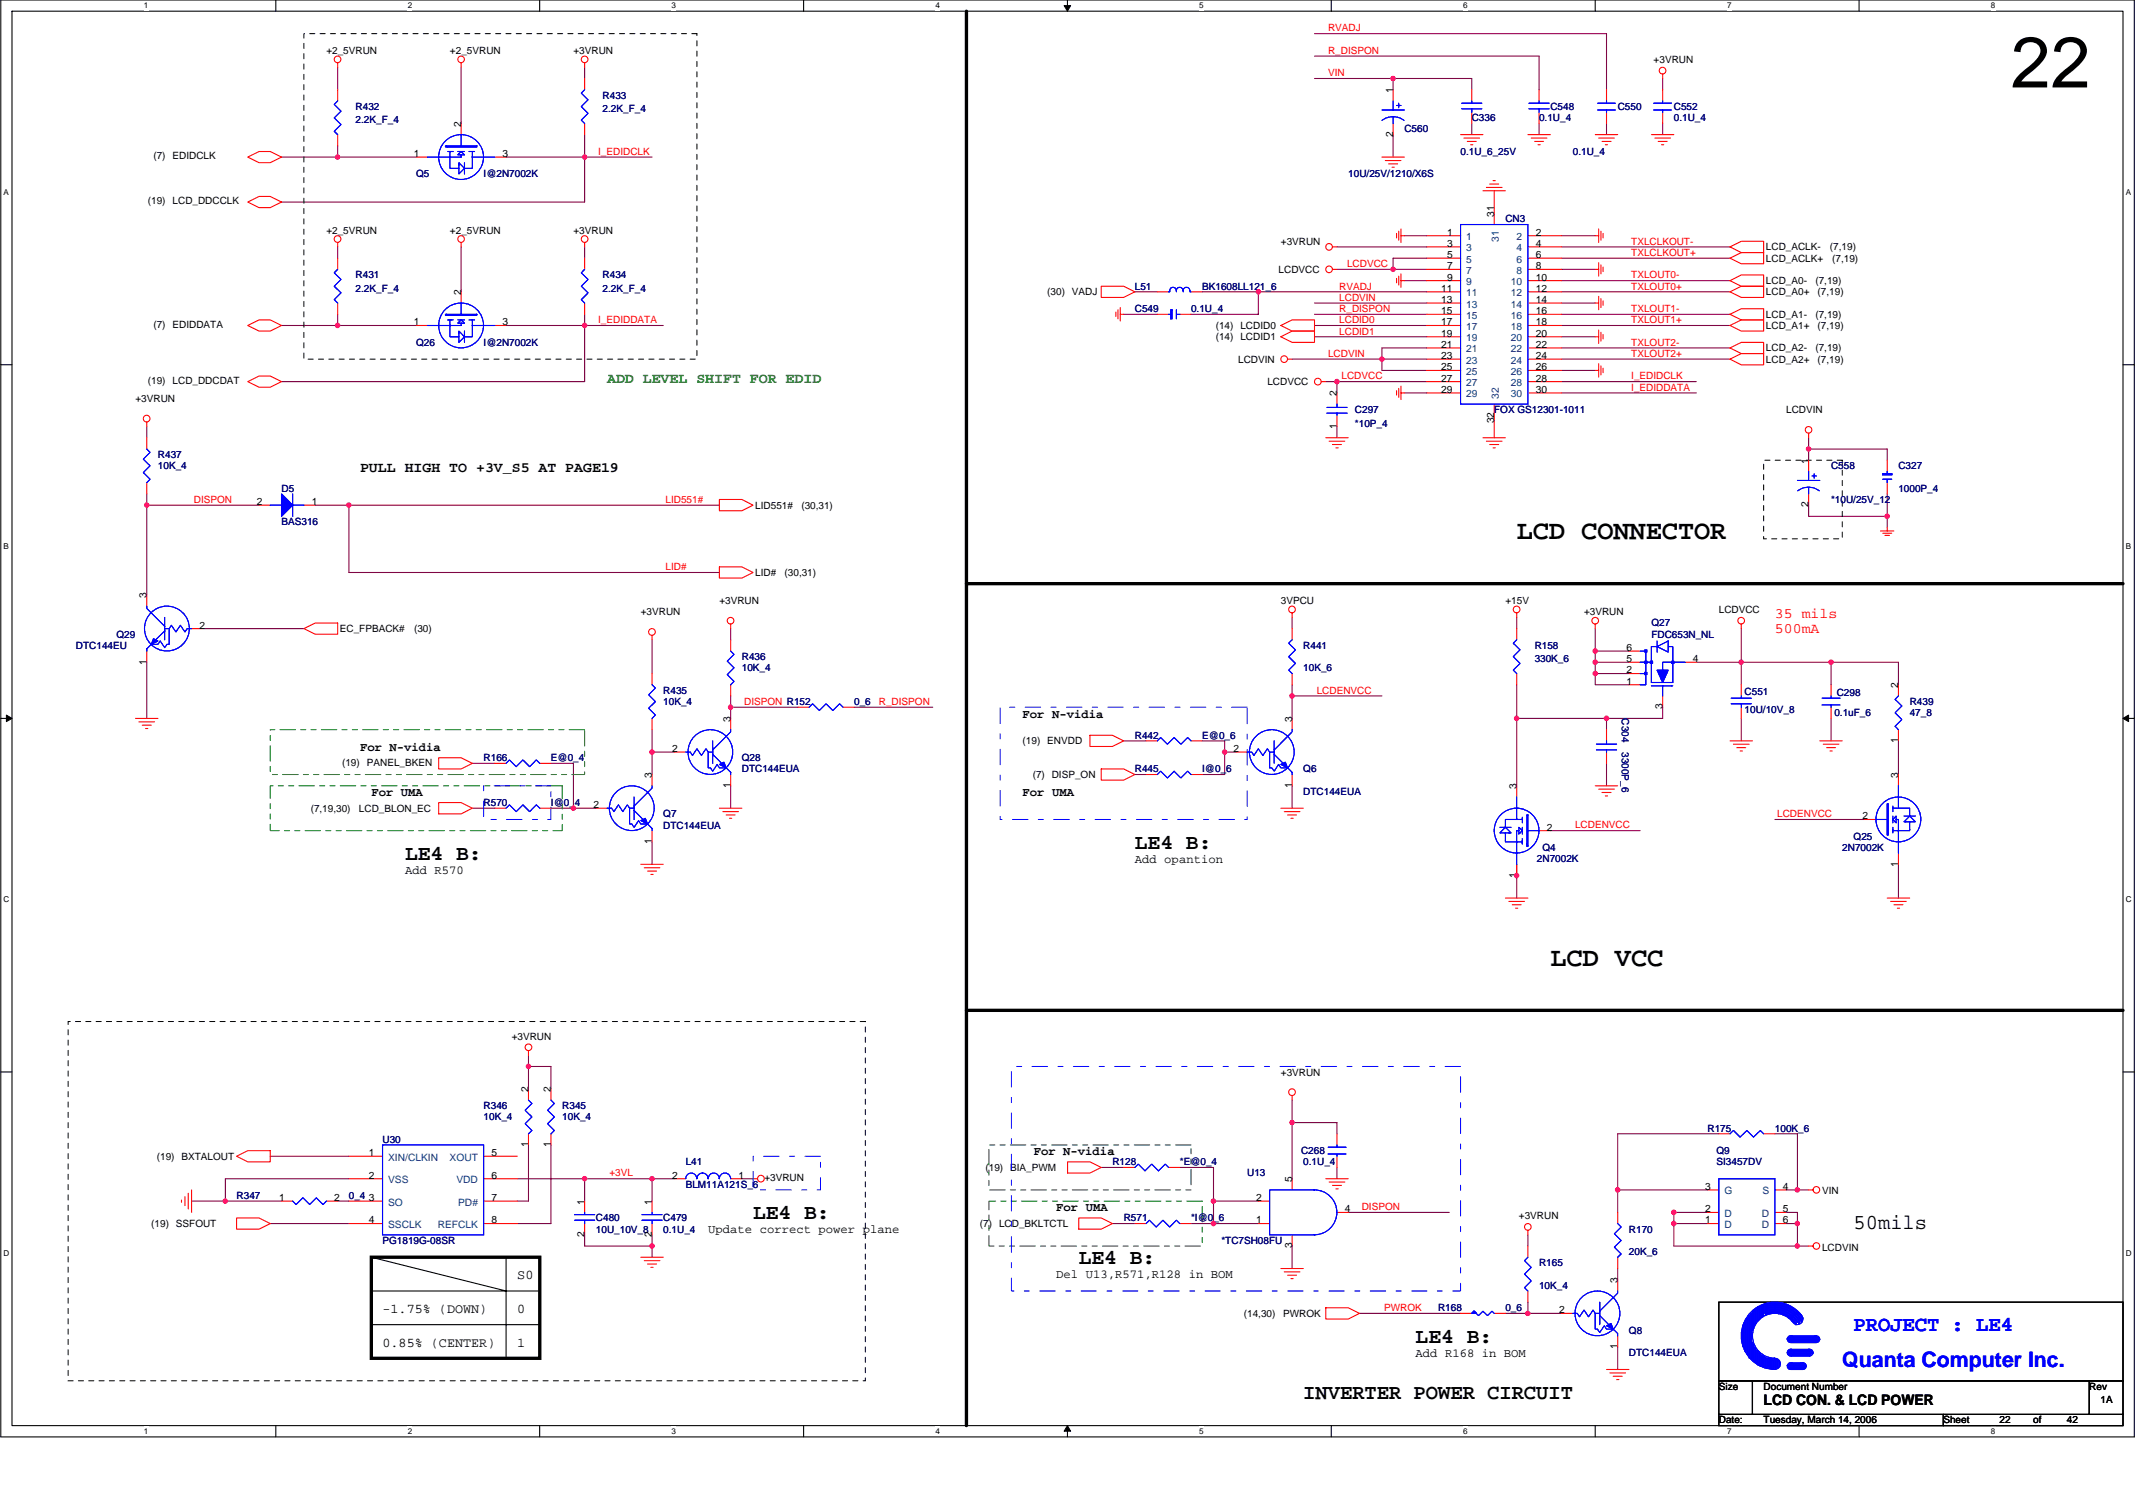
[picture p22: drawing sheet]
<svg xmlns="http://www.w3.org/2000/svg" width="420mm" height="297mm" viewBox="0 0 420 297" stroke-linecap="round" stroke-linejoin="round" font-family="sans-serif">
<defs><g id="words">
<text font-size="14.1" x="395.7" y="17.2">22</text>
<g font-size="5.3">
<text x="298.5" y="106.1">LCD CONNECTOR</text>
<text x="305.1" y="190.1">LCD VCC</text>
</g>
<g font-size="4.2">
<text x="223.3" y="167">LE4 B:</text>
<text x="79.7" y="169.2">LE4 B:</text>
<text x="148.2" y="239.9">LE4 B:</text>
<text x="364.8" y="242">50mils</text>
<text x="212.3" y="248.8">LE4 B:</text>
<text x="278.6" y="264.3">LE4 B:</text>
<text x="256.5" y="275.3">INVERTER POWER CIRCUIT</text>
</g>
<g font-size="4.2" fill="#00f">
<text x="364.8" y="262">PROJECT : LE4</text>
<text x="362.6" y="269.1">Quanta Computer Inc.</text>
</g>
<text font-size="2.9" fill="#008000" x="119.5" y="75.3">ADD LEVEL SHIFT FOR EDID</text>
<g font-size="2.9">
<text x="70.9" y="93">PULL HIGH TO +3V_S5 AT PAGE19</text>
<text x="347.1" y="276.6">LCD CON. &amp; LCD POWER</text>
</g>
<g font-size="2.9" fill="#f00">
<text x="349.3" y="121.6">35 mils</text>
<text x="349.3" y="124.7">500mA</text>
</g>
<g font-size="2.6">
<text x="101.8" y="251.8">S0</text>
<text x="75.3" y="258.5">-1.75% (DOWN)</text>
<text x="101.8" y="258.5">0</text>
<text x="75.3" y="265.1">0.85% (CENTER)</text>
<text x="101.8" y="265.1">1</text>
</g>
<g font-size="2.4">
<text x="201.2" y="141.2">For N-vidia</text>
<text x="70.9" y="147.9">For N-vidia</text>
<text x="73.1" y="156.7">For UMA</text>
<text x="201.2" y="156.7">For UMA</text>
<text x="79.7" y="172.1">Add R570</text>
<text x="223.3" y="169.9">Add opantion</text>
<text x="203.4" y="227.4">For N-vidia</text>
<text x="207.9" y="238.5">For UMA</text>
<text x="139.4" y="242.8">Update correct power plane</text>
<text x="207.9" y="251.6">Del U13,R571,R128 in BOM</text>
<text x="278.6" y="267.1">Add R168 in BOM</text>
</g>
<g font-size="2">
<text x="64.2" y="10.6">+2_5VRUN</text>
<text x="88.6" y="10.6">+2_5VRUN</text>
<text x="112.8" y="10.6">+3VRUN</text>
<text x="325.4" y="12.4">+3VRUN</text>
<text x="274.1" y="18.3" transform="rotate(-90 274.1 18.3)">1</text>
<text x="90.7" y="25" transform="rotate(-90 90.7 25)">2</text>
<text x="274.1" y="27" transform="rotate(-90 274.1 27)">2</text>
<text x="30.2" y="31.4">(7) EDIDCLK</text>
<text x="81.5" y="30.9">1</text>
<text x="98.9" y="30.9">3</text>
<text x="29.1" y="40.2">(19) LCD_DDCCLK</text>
<text x="64.2" y="46">+2_5VRUN</text>
<text x="88.6" y="46">+2_5VRUN</text>
<text x="112.8" y="46">+3VRUN</text>
<text x="284.8" y="46.4">1</text>
<text x="294" y="42.7" transform="rotate(-90 294 42.7)">31</text>
<text x="302.2" y="46.4">2</text>
<text x="251.6" y="53.7">LCDVCC</text>
<text x="252.1" y="48.2">+3VRUN</text>
<text x="284.8" y="48.6">3</text>
<text x="284.8" y="50.8">5</text>
<text x="284.8" y="53">7</text>
<text x="302.2" y="48.6">4</text>
<text x="302.2" y="50.8">6</text>
<text x="302.2" y="53">8</text>
<text x="347.5" y="49.3">LCD_ACLK-</text>
<text x="347.5" y="51.5">LCD_ACLK+</text>
<text x="360.1" y="49.3">(7,19)</text>
<text x="360.6" y="51.5">(7,19)</text>
<text x="90.7" y="58.1" transform="rotate(-90 90.7 58.1)">2</text>
<text x="206.1" y="58.1">(30) VADJ</text>
<text x="283.6" y="57.4">11</text>
<text x="283.6" y="59.6">13</text>
<text x="284.8" y="55.2">9</text>
<text x="302.2" y="55.2">10</text>
<text x="302.2" y="57.4">12</text>
<text x="302.2" y="59.6">14</text>
<text x="347.5" y="58.1">LCD_A0+</text>
<text x="347.5" y="55.9">LCD_A0-</text>
<text x="357.3" y="55.9">(7,19)</text>
<text x="357.7" y="58.1">(7,19)</text>
<text x="30.2" y="64.5">(7) EDIDDATA</text>
<text x="81.5" y="64.1">1</text>
<text x="98.9" y="64.1">3</text>
<text x="239.3" y="64.7">(14) LCDID0</text>
<text x="283.6" y="61.8">15</text>
<text x="283.6" y="64.1">17</text>
<text x="302.2" y="61.8">16</text>
<text x="302.2" y="64.1">18</text>
<text x="347.5" y="64.7">LCD_A1+</text>
<text x="347.5" y="62.5">LCD_A1-</text>
<text x="357.3" y="62.5">(7,19)</text>
<text x="357.7" y="64.7">(7,19)</text>
<text x="239.3" y="67">(14) LCDID1</text>
<text x="243.7" y="71.4">LCDVIN</text>
<text x="283.6" y="66.3">19</text>
<text x="283.6" y="68.5">21</text>
<text x="283.6" y="70.7">23</text>
<text x="302.2" y="66.3">20</text>
<text x="302.2" y="68.5">22</text>
<text x="302.2" y="70.7">24</text>
<text x="347.5" y="71.4">LCD_A2+</text>
<text x="347.5" y="69.2">LCD_A2-</text>
<text x="357.3" y="69.2">(7,19)</text>
<text x="357.7" y="71.4">(7,19)</text>
<text x="29.1" y="75.6">(19) LCD_DDCDAT</text>
<text x="249.4" y="75.8">LCDVCC</text>
<text x="263.1" y="78" transform="rotate(-90 263.1 78)">2</text>
<text x="283.6" y="72.9">25</text>
<text x="283.6" y="75.1">27</text>
<text x="283.6" y="77.3">29</text>
<text x="302.2" y="72.9">26</text>
<text x="302.2" y="75.1">28</text>
<text x="302.2" y="77.3">30</text>
<text x="26.7" y="79.1">+3VRUN</text>
<text x="294" y="83.3" transform="rotate(-90 294 83.3)">32</text>
<text x="351.5" y="81.3">LCDVIN</text>
<text x="263.1" y="84.4" transform="rotate(-90 263.1 84.4)">1</text>
<text x="355.9" y="91.2" transform="rotate(-90 355.9 91.2)">1</text>
<text x="50.5" y="99.4">2</text>
<text x="61.4" y="99.4">1</text>
<text x="148.6" y="100.1">LID551#</text>
<text x="157.7" y="100.1">(30,31)</text>
<text x="355.9" y="99.9" transform="rotate(-90 355.9 99.9)">2</text>
<text x="148.6" y="113.4">LID#</text>
<text x="154.4" y="113.4">(30,31)</text>
<text x="28.9" y="117.8" transform="rotate(-90 28.9 117.8)">3</text>
<text x="141.6" y="118.9">+3VRUN</text>
<text x="252.1" y="118.9">3VPCU</text>
<text x="296.3" y="118.9">+15V</text>
<text x="39.3" y="123.7">2</text>
<text x="66.9" y="124.4">EC_FPBACK#</text>
<text x="81.5" y="124.4">(30)</text>
<text x="126.1" y="121.1">+3VRUN</text>
<text x="311.7" y="121.1">+3VRUN</text>
<text x="338.3" y="120.6">LCDVCC</text>
<text x="28.9" y="130.8" transform="rotate(-90 28.9 130.8)">1</text>
<text x="320.1" y="128.1">6</text>
<text x="320.1" y="130.3">5</text>
<text x="333.2" y="130.3">4</text>
<text x="320.1" y="132.6">2</text>
<text x="320.1" y="134.8">1</text>
<text x="373.6" y="135.4" transform="rotate(-90 373.6 135.4)">2</text>
<text x="143.8" y="142.1" transform="rotate(-90 143.8 142.1)">3</text>
<text x="254.3" y="142.1" transform="rotate(-90 254.3 142.1)">3</text>
<text x="327.2" y="139.7" transform="rotate(-90 327.2 139.7)">3</text>
<text x="132.3" y="148">2</text>
<text x="201.2" y="146.5">(19) ENVDD</text>
<text x="242.8" y="148">2</text>
<text x="373.6" y="146.3" transform="rotate(-90 373.6 146.3)">1</text>
<text x="67.3" y="150.7">(19) PANEL_BKEN</text>
<text x="128.3" y="153.1" transform="rotate(-90 128.3 153.1)">3</text>
<text x="143.8" y="155.1" transform="rotate(-90 143.8 155.1)">1</text>
<text x="203.2" y="153.1">(7) DISP_ON</text>
<text x="254.3" y="155.1" transform="rotate(-90 254.3 155.1)">1</text>
<text x="298.5" y="155.3" transform="rotate(-90 298.5 155.3)">3</text>
<text x="373.6" y="153.1" transform="rotate(-90 373.6 153.1)">3</text>
<text x="61.1" y="159.8">(7,19,30)</text>
<text x="70.6" y="159.8">LCD_BLON_EC</text>
<text x="116.8" y="159.1">2</text>
<text x="366.5" y="161.3">2</text>
<text x="128.3" y="166.2" transform="rotate(-90 128.3 166.2)">1</text>
<text x="304.4" y="163.5">2</text>
<text x="298.5" y="172.8" transform="rotate(-90 298.5 172.8)">1</text>
<text x="373.6" y="170.6" transform="rotate(-90 373.6 170.6)">1</text>
<text x="100.7" y="204.6">+3VRUN</text>
<text x="104" y="215" transform="rotate(-90 104 215)">2</text>
<text x="108.4" y="215" transform="rotate(-90 108.4 215)">2</text>
<text x="252.1" y="211.7">+3VRUN</text>
<text x="72.6" y="227.6">1</text>
<text x="96.7" y="227.6">5</text>
<text x="104" y="225.8" transform="rotate(-90 104 225.8)">1</text>
<text x="108.4" y="225.8" transform="rotate(-90 108.4 225.8)">1</text>
<text x="30.9" y="228.3">(19) BXTALOUT</text>
<text x="72.6" y="232">2</text>
<text x="96.7" y="232">6</text>
<text x="132.3" y="232">2</text>
<text x="145.3" y="232">1</text>
<text x="150.4" y="232.5">+3VRUN</text>
<text x="193.9" y="230.5">(19) BIA_PWM</text>
<text x="254.3" y="232.7" transform="rotate(-90 254.3 232.7)">5</text>
<text x="54.9" y="236.4">1</text>
<text x="65.8" y="236.4">2</text>
<text x="72.6" y="236.4">3</text>
<text x="96.7" y="236.4">7</text>
<text x="115" y="237.1" transform="rotate(-90 115 237.1)">1</text>
<text x="128.3" y="237.1" transform="rotate(-90 128.3 237.1)">1</text>
<text x="247.2" y="236.4">2</text>
<text x="264.7" y="238.6">4</text>
<text x="298.9" y="240">+3VRUN</text>
<text x="335.6" y="238.6">2</text>
<text x="335.6" y="234.2">3</text>
<text x="350.8" y="238.6">5</text>
<text x="350.8" y="234.2">4</text>
<text x="358.6" y="235.1">VIN</text>
<text x="29.8" y="241.5">(19) SSFOUT</text>
<text x="72.6" y="240.8">4</text>
<text x="96.7" y="240.8">8</text>
<text x="115" y="243.5" transform="rotate(-90 115 243.5)">2</text>
<text x="128.3" y="243.5" transform="rotate(-90 128.3 243.5)">2</text>
<text x="192.8" y="241.5">(7) LCD_BKLTCTL</text>
<text x="247.2" y="240.8">1</text>
<text x="254.3" y="245.7" transform="rotate(-90 254.3 245.7)">3</text>
<text x="335.6" y="240.8">1</text>
<text x="350.8" y="240.8">6</text>
<text x="358.6" y="246.2">LCDVIN</text>
<text x="318.3" y="252.6" transform="rotate(-90 318.3 252.6)">3</text>
<text x="244.8" y="259.2">(14,30)</text>
<text x="252.5" y="259.2">PWROK</text>
<text x="306.9" y="258.5">2</text>
<text x="318.3" y="265.6" transform="rotate(-90 318.3 265.6)">1</text>
<text x="338.3" y="273.6">Size</text>
<text x="347.1" y="273.6">Document Number</text>
<text x="411.2" y="273.6">Rev</text>
<text x="338.3" y="280.2">Date:</text>
<text x="347.1" y="280.2">Tuesday, March 14, 2006</text>
<text x="382.4" y="280.2">Sheet</text>
<text x="393.5" y="280.2">22</text>
<text x="400.1" y="280.2">of</text>
<text x="406.7" y="280.2">42</text>
<text x="413.4" y="276.2">1A</text>
</g>
<g font-size="2" fill="#f00">
<text x="261.4" y="6.2">RVADJ</text>
<text x="261.4" y="10.6">R_DISPON</text>
<text x="261.4" y="15">VIN</text>
<text x="117.7" y="30.5">I_EDIDCLK</text>
<text x="265.1" y="52.6">LCDVCC</text>
<text x="321" y="48.2">TXLCLKOUT-</text>
<text x="321" y="50.4">TXLCLKOUT+</text>
<text x="263.6" y="59.2">LCDVIN</text>
<text x="263.6" y="57">RVADJ</text>
<text x="321" y="54.8">TXLOUT0-</text>
<text x="321" y="57">TXLOUT0+</text>
<text x="117.7" y="63.6">I_EDIDDATA</text>
<text x="263.6" y="65.8">LCDID1</text>
<text x="263.6" y="61.4">R_DISPON</text>
<text x="263.6" y="63.6">LCDID0</text>
<text x="321" y="61.4">TXLOUT1-</text>
<text x="321" y="63.6">TXLOUT1+</text>
<text x="261.4" y="70.3">LCDVIN</text>
<text x="321" y="70.3">TXLOUT2+</text>
<text x="321" y="68.1">TXLOUT2-</text>
<text x="264" y="74.7">LCDVCC</text>
<text x="321" y="76.9">I_EDIDDATA</text>
<text x="321" y="74.7">I_EDIDCLK</text>
<text x="38.2" y="99">DISPON</text>
<text x="131" y="99">LID551#</text>
<text x="131" y="112.2">LID#</text>
<text x="259.1" y="136.5">LCDENVCC</text>
<text x="146.4" y="138.8">DISPON R152</text>
<text x="173" y="138.8">R_DISPON</text>
<text x="349.7" y="160.9">LCDENVCC</text>
<text x="310" y="163.1">LCDENVCC</text>
<text x="119.9" y="231.6">+3VL</text>
<text x="268" y="238.2">DISPON</text>
<text x="272.4" y="258.1">PWROK</text>
</g>
<g font-size="2" fill="#000080">
<text x="70" y="21.7">R432</text>
<text x="118.6" y="19.5">R433</text>
<text x="118.6" y="22.1">2.2K_F_4</text>
<text x="289.6" y="23.9">C336</text>
<text x="302.9" y="23.9">0.1U_4</text>
<text x="305.1" y="21.7">C548</text>
<text x="318.4" y="21.7">C550</text>
<text x="329.4" y="21.7">C552</text>
<text x="329.4" y="23.9">0.1U_4</text>
<text x="70" y="24.3">2.2K_F_4</text>
<text x="276.4" y="26.1">C560</text>
<text x="81.9" y="34.9">Q5</text>
<text x="95.2" y="34.9">I@2N7002K</text>
<text x="265.3" y="34.9">10U/25V/1210/X6S</text>
<text x="287.4" y="30.5">0.1U_6_25V</text>
<text x="309.5" y="30.5">0.1U_4</text>
<text x="296.3" y="43.8">CN3</text>
<text x="70" y="54.8">R431</text>
<text x="70" y="57.4">2.2K_F_4</text>
<text x="118.6" y="54.8">R434</text>
<text x="118.6" y="57.4">2.2K_F_4</text>
<text x="223.3" y="57">L51</text>
<text x="236.6" y="57">BK1608LL121_6</text>
<text x="223.3" y="61.4">C549</text>
<text x="234.4" y="61.4">0.1U_4</text>
<text x="81.9" y="68.1">Q26</text>
<text x="95.2" y="68.1">I@2N7002K</text>
<text x="266.6" y="81.3">C297</text>
<text x="266.6" y="84">*10P_4</text>
<text x="294.1" y="81.3">FOX GS12301-1011</text>
<text x="31.1" y="90.2">R437</text>
<text x="31.1" y="92.4">10K_4</text>
<text x="360.4" y="92.4">C558</text>
<text x="373.6" y="92.4">C327</text>
<text x="55.4" y="96.8">D5</text>
<text x="360.4" y="99">*10U/25V_12</text>
<text x="373.6" y="96.8">1000P_4</text>
<text x="55.4" y="103.4">BAS316</text>
<text x="22.9" y="125.5">Q29</text>
<text x="325" y="123.3">Q27</text>
<text x="325" y="125.5">FDC653N_NL</text>
<text x="15" y="127.7">DTC144EU</text>
<text x="146" y="129.9">R436</text>
<text x="256.5" y="127.7">R441</text>
<text x="302" y="127.7">R158</text>
<text x="302" y="130.4">330K_6</text>
<text x="130.5" y="136.6">R435</text>
<text x="146" y="132.1">10K_4</text>
<text x="256.5" y="132.1">10K_6</text>
<text x="343.3" y="136.8">C551</text>
<text x="361.5" y="137">C298</text>
<text x="130.5" y="138.8">10K_4</text>
<text x="168.1" y="138.8">0_6</text>
<text x="319.2" y="141.4" transform="rotate(90 319.2 141.4)">C304</text>
<text x="343.3" y="140.3">10U/10V_8</text>
<text x="361" y="141">0.1uF_6</text>
<text x="375.8" y="138.8">R439</text>
<text x="375.8" y="141">47_8</text>
<text x="95.2" y="149.8">R166</text>
<text x="108.4" y="149.8">E@0_4</text>
<text x="146" y="149.8">Q28</text>
<text x="223.3" y="145.4">R442</text>
<text x="236.6" y="145.4">E@0_6</text>
<text x="319.2" y="148" transform="rotate(90 319.2 148)">3300P_6</text>
<text x="146" y="152">DTC144EUA</text>
<text x="223.3" y="152">R445</text>
<text x="236.6" y="152">I@0_6</text>
<text x="256.5" y="152">Q6</text>
<text x="95.2" y="158.7">R570</text>
<text x="108.4" y="158.7">I@0_4</text>
<text x="130.5" y="160.9">Q7</text>
<text x="256.5" y="156.5">DTC144EUA</text>
<text x="130.5" y="163.1">DTC144EUA</text>
<text x="303.6" y="167.5">Q4</text>
<text x="362.6" y="167.5">2N7002K</text>
<text x="364.8" y="165.3">Q25</text>
<text x="302.5" y="169.7">2N7002K</text>
<text x="95.2" y="218.3">R346</text>
<text x="95.2" y="220.5">10K_4</text>
<text x="110.6" y="218.3">R345</text>
<text x="110.6" y="220.5">10K_4</text>
<text x="75.3" y="225">U30</text>
<text x="256" y="227.2">C268</text>
<text x="336" y="222.8">R175</text>
<text x="337.8" y="227.2">Q9</text>
<text x="349.3" y="222.8">100K_6</text>
<text x="134.9" y="229.4">L41</text>
<text x="134.9" y="233.8">BLM11A121S_6</text>
<text x="218.9" y="229.4">R128</text>
<text x="232.2" y="229.4">*E@0_4</text>
<text x="245.4" y="231.6">U13</text>
<text x="256.5" y="229.4">0.1U_4</text>
<text x="337.8" y="229.4">SI3457DV</text>
<text x="46.6" y="236">R347</text>
<text x="68.7" y="236">0_4</text>
<text x="75.3" y="244.9">PG1819G-08SR</text>
<text x="117.3" y="240.4">C480</text>
<text x="117.3" y="242.6">10U_10V_8</text>
<text x="130.5" y="240.4">C479</text>
<text x="130.5" y="242.6">0.1U_4</text>
<text x="221.1" y="240.4">R571</text>
<text x="234.4" y="240.4">*I@0_6</text>
<text x="240.4" y="244.9">*TC7SH08FU</text>
<text x="320.6" y="242.6">R170</text>
<text x="302.9" y="249.3">R165</text>
<text x="320.6" y="247.1">20K_6</text>
<text x="302.9" y="253.7">10K_4</text>
<text x="283" y="258.1">R168</text>
<text x="296.3" y="258.1">0_6</text>
<text x="320.6" y="262.5">Q8</text>
<text x="320.6" y="267">DTC144EUA</text>
</g>
<g font-size="2" fill="#004080">
<text x="288.5" y="47.3">1</text>
<text x="295" y="47.5" transform="rotate(-90 295 47.5)">31</text>
<text x="298.5" y="47.3">2</text>
<text x="288.5" y="49.5">3</text>
<text x="288.5" y="51.7">5</text>
<text x="288.5" y="53.9">7</text>
<text x="298.5" y="49.5">4</text>
<text x="298.5" y="51.7">6</text>
<text x="298.5" y="53.9">8</text>
<text x="288.5" y="56.1">9</text>
<text x="288.5" y="58.3">11</text>
<text x="297.3" y="56.1">10</text>
<text x="297.3" y="58.3">12</text>
<text x="288.5" y="60.5">13</text>
<text x="288.5" y="62.8">15</text>
<text x="288.5" y="65">17</text>
<text x="297.3" y="60.5">14</text>
<text x="297.3" y="62.8">16</text>
<text x="297.3" y="65">18</text>
<text x="288.5" y="67.2">19</text>
<text x="288.5" y="69.4">21</text>
<text x="288.5" y="71.6">23</text>
<text x="297.3" y="67.2">20</text>
<text x="297.3" y="69.4">22</text>
<text x="297.3" y="71.6">24</text>
<text x="288.5" y="73.8">25</text>
<text x="288.5" y="76">27</text>
<text x="297.3" y="73.8">26</text>
<text x="297.3" y="76">28</text>
<text x="288.5" y="78.2">29</text>
<text x="295" y="78.4" transform="rotate(-90 295 78.4)">32</text>
<text x="297.3" y="78.2">30</text>
<text x="76.4" y="228.5">XIN/CLKIN</text>
<text x="76.4" y="232.9">VSS</text>
<text x="88.5" y="228.5">XOUT</text>
<text x="89.8" y="232.9">VDD</text>
<text x="76.4" y="237.3">SO</text>
<text x="90.2" y="237.3">PD#</text>
<text x="339.4" y="239.5">D</text>
<text x="339.4" y="235.1">G</text>
<text x="346.7" y="239.5">D</text>
<text x="346.9" y="235.1">S</text>
<text x="76.4" y="241.7">SSCLK</text>
<text x="86.1" y="241.7">REFCLK</text>
<text x="339.4" y="241.7">D</text>
<text x="346.7" y="241.7">D</text>
</g>
<g font-size="1.6">
<text x="28.3" y="1.7">1</text>
<text x="80.2" y="1.7">2</text>
<text x="132.2" y="1.7">3</text>
<text x="184.1" y="1.7">4</text>
<text x="236" y="1.7">5</text>
<text x="287.9" y="1.7">6</text>
<text x="339.9" y="1.7">7</text>
<text x="391.8" y="1.7">8</text>
<text x=".7" y="38.4">A</text>
<text x="418.3" y="38.4">A</text>
<text x=".7" y="108">B</text>
<text x="418.3" y="108">B</text>
<text x=".7" y="177.7">C</text>
<text x="418.3" y="177.7">C</text>
<text x=".7" y="247.2">D</text>
<text x="418.3" y="247.2">D</text>
<text x="28.3" y="282.3">1</text>
<text x="80.2" y="282.3">2</text>
<text x="132.2" y="282.3">3</text>
<text x="184.1" y="282.3">4</text>
<text x="236" y="282.3">5</text>
<text x="287.9" y="282.3">6</text>
<text x="339.9" y="282.3">7</text>
<text x="391.8" y="282.3">8</text>
</g>
</g></defs>
<path d="M.2 0h419.8v282.9h-419.8zM2.4 2.2h415.4v278.4h-415.4z" fill="none" stroke="#000" stroke-width=".21"/>
<g fill="#fff">
<path d="M28.3 .2h.9v1.8h-.9z"/>
<path d="M28.3 280.8h.9v1.8h-.9z"/>
</g>
<path d="M54.3 0v2.2M54.3 280.6v2.2" fill="none" stroke="#000" stroke-width=".21"/>
<g fill="#fff">
<path d="M80.2 .2h.9v1.8h-.9z"/>
<path d="M80.2 280.8h.9v1.8h-.9z"/>
</g>
<path d="M106.2 0v2.2M106.2 280.6v2.2" fill="none" stroke="#000" stroke-width=".21"/>
<g fill="#fff">
<path d="M132.2 .2h.8v1.8h-.8z"/>
<path d="M132.2 280.8h.8v1.8h-.8z"/>
</g>
<path d="M158.1 0v2.2M158.1 280.6v2.2" fill="none" stroke="#000" stroke-width=".21"/>
<g fill="#fff">
<path d="M184.1 .2h.9v1.8h-.9z"/>
<path d="M184.1 280.8h.9v1.8h-.9z"/>
</g>
<path d="M210.1 0v2.2M210.1 280.6v2.2" fill="none" stroke="#000" stroke-width=".21"/>
<path d="M209.4 1.1h1.3l-.6 1.1zM210.1 280.6l.6 1.1h-1.3z" fill="#000" stroke="#000" stroke-width=".2"/>
<g fill="#fff">
<path d="M236 .2h.9v1.8h-.9z"/>
<path d="M236 280.8h.9v1.8h-.9z"/>
</g>
<path d="M262 0v2.2M262 280.6v2.2" fill="none" stroke="#000" stroke-width=".21"/>
<g fill="#fff">
<path d="M287.9 .2h.9v1.8h-.9z"/>
<path d="M287.9 280.8h.9v1.8h-.9z"/>
</g>
<path d="M313.9 0v2.2M313.9 280.6v2.2" fill="none" stroke="#000" stroke-width=".21"/>
<g fill="#fff">
<path d="M339.9 .2h.9v1.8h-.9z"/>
<path d="M339.9 280.8h.9v1.8h-.9z"/>
</g>
<path d="M365.9 0v2.2M365.9 280.6v2.2" fill="none" stroke="#000" stroke-width=".21"/>
<g fill="#fff">
<path d="M391.8 .2h.9v1.8h-.9z"/>
<path d="M391.8 280.8h.9v1.8h-.9z"/>
<path d="M.7 37h1.1v1.8h-1.1z"/>
<path d="M418.3 37h1.1v1.8h-1.1z"/>
<path d="M.7 106.6h1.1v1.8h-1.1z"/>
<path d="M418.3 106.6h1.1v1.8h-1.1z"/>
</g>
<path d="M.2 71.8h2.2M417.8 71.8h2.2" fill="none" stroke="#000" stroke-width=".21"/>
<g fill="#fff">
<path d="M.7 176.2h1.2v1.8h-1.2z"/>
<path d="M418.3 176.2h1.2v1.8h-1.2z"/>
</g>
<path d="M.2 141.4h2.2M417.8 141.4h2.2" fill="none" stroke="#000" stroke-width=".21"/>
<path d="M1.3 140.8l1.1 .6-1.1 .6zM417.8 141.4l1.1-.6v1.2z" fill="#000" stroke="#000" stroke-width=".2"/>
<g fill="#fff">
<path d="M.7 245.8h1.2v1.8h-1.2z"/>
<path d="M418.3 245.8h1.2v1.8h-1.2z"/>
</g>
<path d="M.2 211h2.2M417.8 211h2.2M73.1 254.1h33.1M73.1 247.5l26.5 6.6M99.6 247.5v19.9M338.3 256.3h79.5v15.5h-79.5zM73.1 260.8h33.1M338.3 271.8h6.6v6.6h-6.6zM338.3 278.4h44.1v2.2h-44.1zM344.9 271.8h66.3v6.6h-66.3zM382.4 278.4h35.4v2.2h-35.4zM411.2 271.8h6.6v6.6h-6.6z" fill="none" stroke="#000" stroke-width=".21"/>
<g fill="none" stroke="#800040" stroke-width=".21">
<path d="M66.5 13.3v4.4M90.8 13.3v11M115.1 13.3v2.2M258.7 11h44.2v6.7M258.7 15.5h30.9v2.2M258.7 6.6h57.5v11.1M274.2 15.5v2.2M327.2 15.5v2.2M55.4 30.9h26.5M66.5 28.7v2.2M99.6 30.9h28.7M115.1 26.5v13.3h-59.7"/>
<path d="M274.2 26.5v4.4M289.6 24.3v2.2M302.9 24.3v2.2M316.2 24.3v2.2M327.2 24.3v2.2M66.5 48.6v2.2M90.8 48.6v8.8M115.1 48.6v2.2M223.3 57.4h4.5M236.6 57.4h44.2M247.6 57.4v4.5h-13.2M258.7 59.6h22.1"/>
<path d="M263.1 53h17.7M263.1 48.6h17.7M276.4 55.2h4.4M276.4 46.4h4.4M280.8 50.8h-6.6v2.2M307.3 59.6h6.6M307.3 53h6.6M307.3 55.2h33.2M307.3 57.4h33.2M307.3 46.4h6.6M307.3 48.6h33.2M307.3 50.8h33.2"/>
<path d="M55.4 64.1h26.5M66.5 61.9v2.2M99.6 64.1h30.9M115.1 61.9v13.2h-59.7M221.1 61.9h6.7M254.3 70.7h26.5M258.7 61.9h22.1M258.7 66.3h22.1M258.7 64.1h22.1M260.9 75.1h2.2v2.2M263.1 75.1h17.7M276.4 77.3h4.4"/>
<path d="M280.8 68.5h-8.8v4.4h8.8M307.3 72.9h6.6M307.3 61.9h33.2M307.3 70.7h33.2M307.3 66.3h6.6M307.3 77.3h26.5M307.3 68.5h33.2M307.3 64.1h33.2M307.3 75.1h26.5M28.9 99.4h22.1M28.9 84v2.2M28.9 97.2v19.9"/>
<path d="M62 99.4h79.6M68.7 99.4v13.3h72.9M263.1 84v2.2M355.9 86.2v4.4M355.9 99.4v2.2h15.5M355.9 88.4h15.5v2.2M371.4 97.2v6.6M28.9 130.4v11M39.9 123.7h19.9M128.3 125.9v6.7M143.8 139.2h13.2M143.8 123.7v2.2"/>
<path d="M143.8 137v4.4M168.1 139.2h15.5M254.3 121.5v2.2M254.3 134.8v2.2M272 137h-17.7v4.4M298.5 121.5v2.2M298.5 134.8v19.9M313.9 132.6v2.2h6.7M313.9 123.7v4.5h6.7M313.9 130.4v2.2h6.7M313.9 130.4h6.7M313.9 128.2v2.2"/>
<path d="M327.2 139.2v2.2h-28.7M333.8 130.4h39.8v4.4M342.7 123.7v11.1M360.4 130.4v4.4M93 159.1h4.4M93 150.3h4.4M108.4 159.1h8.9M108.4 150.3h4.4v8.8M128.3 143.6v8.9M128.3 148h4.4M143.8 154.7v4.4M221.1 145.8h4.4"/>
<path d="M223.3 152.5h2.2M236.6 145.8h4.4v2.2h2.2M241 148v4.5h-4.4M254.3 154.7v4.4M316.2 141.4v2.2M316.2 150.3v4.4M342.7 141.4v4.4M360.4 141.4v4.4M373.6 145.8v6.7M128.3 165.7v4.4M298.5 170.1v6.7M305.1 163.5h17.7"/>
<path d="M349.3 161.3h17.7M373.6 170.1v6.7M104 207.7v6.6M104 209.9h4.4v4.4M254.3 216.6v15.4M37.7 236.4h17.7M53.2 227.6h15.5M66.5 236.4h2.2M68.7 232h-24.3v4.4M101.8 232h13.3v4.4M104 225.4v11h-2.2M108.4 225.4v15.5h-6.6"/>
<path d="M115.1 232h13.2v4.4M128.3 232h4.4M146 232h2.2M216.7 229.8h4.4M232.2 229.8h6.6v11.1M238.8 236.4h8.8M254.3 221h8.8v2.2M263.1 229.8v2.2M265.3 238.7h19.9M318.4 234.2h17.6M336 238.7h-6.6v6.6h26.5M338.3 223.2h-19.9v15.5"/>
<path d="M349.3 223.2h4.4v11M351.5 238.7h2.2v6.6M351.5 234.2h4.4M53.2 240.9h15.5M115.1 243.1v2.2h13.2M128.3 243.1v4.4M218.9 240.9h4.4M234.4 240.9h13.2M254.3 245.3v4.4M267.5 258.5h19.9M296.3 258.5h11M300.7 243.1v2.2"/>
<path d="M300.7 256.3v2.2M318.4 249.7v2.2M329.4 240.9h6.6M351.5 240.9h2.2M318.4 265.2v4.4"/>
</g>
<g fill="#f0f" stroke="#f0f" stroke-width=".21">
<circle cx="360.3" cy="130.4" r=".43"/>
<circle cx="298.5" cy="172.3" r=".43"/>
<circle cx="342.6" cy="130.4" r=".43"/>
<circle cx="274.2" cy="15.5" r=".43"/>
<circle cx="329.4" cy="240.8" r=".43"/>
<circle cx="353.7" cy="240.8" r=".43"/>
<circle cx="318.3" cy="234.2" r=".43"/>
<circle cx="353.7" cy="245.3" r=".43"/>
<circle cx="353.7" cy="234.2" r=".43"/>
<circle cx="300.7" cy="258.5" r=".43"/>
<circle cx="316.1" cy="141.4" r=".43"/>
<circle cx="355.9" cy="88.4" r=".43"/>
<circle cx="274.1" cy="53" r=".43"/>
<circle cx="247.6" cy="57.4" r=".43"/>
<circle cx="371.4" cy="101.6" r=".43"/>
<circle cx="263.1" cy="75.1" r=".43"/>
<circle cx="272" cy="70.7" r=".43"/>
<circle cx="115" cy="30.9" r=".43"/>
<circle cx="66.4" cy="30.9" r=".43"/>
<circle cx="115" cy="64.1" r=".43"/>
<circle cx="66.4" cy="64.1" r=".43"/>
<circle cx="128.3" cy="148" r=".43"/>
<circle cx="143.8" cy="139.2" r=".43"/>
<circle cx="68.6" cy="99.4" r=".43"/>
<circle cx="28.9" cy="99.4" r=".43"/>
<circle cx="128.3" cy="232" r=".43"/>
<circle cx="104" cy="209.9" r=".43"/>
<circle cx="128.3" cy="245.3" r=".43"/>
<circle cx="115" cy="232" r=".43"/>
<circle cx="44.3" cy="236.4" r=".43"/>
<circle cx="298.5" cy="141.4" r=".43"/>
<circle cx="313.9" cy="132.6" r=".43"/>
<circle cx="313.9" cy="130.4" r=".43"/>
<circle cx="313.9" cy="128.2" r=".43"/>
<circle cx="241" cy="148" r=".43"/>
<circle cx="254.3" cy="137" r=".43"/>
<circle cx="254.3" cy="221" r=".43"/>
<circle cx="112.8" cy="159.1" r=".43"/>
<circle cx="329.4" cy="238.6" r=".43"/>
<circle cx="238.8" cy="236.4" r=".43"/>
<circle cx="238.8" cy="240.8" r=".43"/>
</g>
<g fill="none" stroke="#f00" stroke-width=".21">
<path d="M66.5 12.4v.9M66.5 17.7v2.2M90.8 12.4v.9M115.1 12.4v.9M115.1 15.5v2.2M274.2 17.7v2.2M289.6 17.7v2.2M302.9 17.7v2.2M316.2 17.7v2.2M327.2 14.6v.9M327.2 17.7v2.2M48.8 30.9l2.2-1.1h2.2l2.2 1.1-2.2 1.1h-2.2z"/>
<path d="M48.8 39.8l2.2-1.1h2.2l2.2 1.1-2.2 1.1h-2.2zM66.5 26.5v2.2M81.9 30.9h2.2M90.8 24.3v2.2M97.4 30.9h2.2M115.1 24.3v2.2M272 30.9h4.4M272.6 31.6h3.1M273.3 32.3h1.7M273.9 32.9h.5M274.2 24.3v2.2M287.4 26.5h4.4"/>
<path d="M288.1 27.2h3.1M288.7 27.8h1.8M289.4 28.5h.4M289.6 22.1v2.2M291.8 37.5h4.5M292.5 36.9h3.1M293.2 36.2h1.7M293.8 35.6h.5M294.1 37.5v6.7M300.7 26.5h4.4M301.3 27.2h3.1M302 27.8h1.8"/>
<path d="M302.7 28.5h.4M302.9 22.1v2.2M313.9 26.5h4.5M314.6 27.2h3.1M315.3 27.8h1.7M315.9 28.5h.5M316.2 22.1v2.2M325 26.5h4.4M325.7 27.2h3M326.3 27.8h1.8M327 28.5h.4M327.2 22.1v2.2"/>
<path d="M66.5 47.7v.9M66.5 50.8v2.2M66.5 59.6v2.3M90.8 47.7v.9M90.8 57.4v2.2M115.1 47.7v.9M115.1 50.8v2.2M115.1 59.6v2.3M216.7 56.3h4.4l2.2 1.1-2.2 1.1h-4.4zM227.8 57.4h2.2M234.4 57.4h2.2M262.2 48.6h.9"/>
<path d="M262.2 53h.9M274.8 46v.8M274.8 54.8v.9M275.3 45.5v1.8M275.3 54.4v1.7M275.7 55.2h.7M275.7 45.1v2.6M275.7 53.9v2.7M275.7 46.4h.7M280.8 48.6h6.6M280.8 55.2h6.6M280.8 46.4h6.6"/>
<path d="M280.8 53h6.6M280.8 59.6h6.6M280.8 57.4h6.6M280.8 50.8h6.6M300.7 48.6h6.6M300.7 55.2h6.6M300.7 46.4h6.6M300.7 53h6.6M300.7 59.6h6.6M300.7 57.4h6.6M300.7 50.8h6.6M313.9 46.4h.7"/>
<path d="M313.9 53h.7M313.9 59.6h.7M314.6 45.1v2.6M314.6 51.7v2.7M314.6 58.3v2.7M315.1 45.5v1.8M315.1 52.1v1.8M315.1 58.8v1.7M315.5 46v.8M315.5 52.6v.9M315.5 59.2v.9M340.5 57.4l2.2-1.1h4.4v2.2h-4.4z"/>
<path d="M340.5 55.2l2.2-1.1h4.4v2.2h-4.4zM340.5 48.6l2.2-1.1h4.4v2.2h-4.4zM340.5 50.8l2.2-1.1h4.4v2.2h-4.4zM48.8 64.1l2.2-1.1h2.2l2.2 1.1-2.2 1.1h-2.2zM48.8 75.1l2.2-1.1h2.2l2.2 1.1-2.2 1.1h-2.2zM81.9 64.1h2.2M97.4 64.1h2.2M219.6 61.4v.9M220 61v1.8M220.5 61.9h.6M220.5 60.5v2.7M227.8 61.9h2.2"/>
<path d="M232.2 61.9h2.2M252.1 66.3l2.2-1.1h4.4v2.2h-4.4zM252.1 64.1l2.2-1.1h4.4v2.2h-4.4zM253.4 70.7h.9M260 75.1h.9M263.1 77.3v2.2M274.8 76.9v.9M275.3 76.5v1.7M275.7 76v2.7M275.7 77.3h.7M280.8 61.9h6.6M280.8 72.9h6.6"/>
<path d="M280.8 66.3h6.6M280.8 77.3h6.6M280.8 75.1h6.6M280.8 70.7h6.6M280.8 64.1h6.6M280.8 68.5h6.6M294.1 79.5v6.7M300.7 61.9h6.6M300.7 72.9h6.6M300.7 66.3h6.6M300.7 77.3h6.6M300.7 75.1h6.6"/>
<path d="M300.7 70.7h6.6M300.7 64.1h6.6M300.7 68.5h6.6M313.9 72.9h.7M313.9 66.3h.7M314.6 65v2.6M314.6 71.6v2.6M315.1 65.4v1.8M315.1 72v1.8M315.5 65.8v.9M315.5 72.5v.9M340.5 70.7l2.2-1.1h4.4v2.2h-4.4z"/>
<path d="M340.5 68.5l2.2-1.1h4.4v2.2h-4.4zM340.5 64.1l2.2-1.1h4.4v2.2h-4.4zM340.5 61.9l2.2-1.1h4.4v2.2h-4.4zM28.9 83.1v.9M28.9 86.2v2.2M28.9 95v2.2M51 99.4h2.2M59.8 99.4h2.2M141.6 98.3h4.4l2.2 1.1-2.2 1.1h-4.4zM260.9 86.2h4.4M261.6 86.8h3.1M262.2 87.5h1.8"/>
<path d="M262.9 88.2h.4M263.1 81.7v2.3M291.8 86.2h4.5M292.5 86.8h3.1M293.2 87.5h1.7M293.8 88.2h.5M355.9 85.3v.9M355.9 90.6v2.2M355.9 97.2v2.2M371.4 90.6v2.2M371.4 95v2.2M28.9 117.1v2.2"/>
<path d="M141.6 111.6h4.4l2.2 1.1-2.2 1.1h-4.4zM370.1 104.5h2.6M370.5 105h1.8M371 105.4h.8M371.4 103.8v.7M28.9 128.2v2.2M37.7 123.7h2.2M59.8 123.7l2.2-1.1h4.5v2.2h-4.5zM128.3 125.1v.8M128.3 132.6v2.2M143.8 122.9v.8M143.8 125.9v2.3"/>
<path d="M143.8 134.8v2.2M157 139.2h2.2M165.9 139.2h2.2M254.3 120.6v.9M254.3 123.7v2.2M254.3 132.6v2.2M298.5 120.6v.9M298.5 123.7v2.2M298.5 132.6v2.2M313.9 122.9v.8M320.6 128.2h2.2M320.6 130.4h2.2"/>
<path d="M320.6 132.6h2.2M320.6 134.8h2.2M327.2 137v2.2M331.6 130.4h2.2M342.7 122.9v.8M342.7 134.8v2.2M342.7 139.2v2.2M360.4 134.8v2.2M360.4 139.2v2.2M373.6 134.8v2.2M26.7 141.4h4.4M27.3 142.1h3.1"/>
<path d="M28 142.7h1.8M28.6 143.4h.5M86.3 158h4.5l2.2 1.1-2.2 1.1h-4.5zM86.3 149.2h4.5l2.2 1.1-2.2 1.1h-4.5zM97.4 159.1h2.2M97.4 150.3h2.2M106.2 159.1h2.2M106.2 150.3h2.2M117.3 159.1h2.2M128.3 141.4v2.2M128.3 152.5v2.2M132.7 148h2.2"/>
<path d="M141.6 159.1h4.4M142.2 159.8h3.1M143.8 141.4v2.2M143.8 152.5v2.2M214.5 144.7h4.4l2.2 1.1-2.2 1.1h-4.4zM216.7 151.4h4.4l2.2 1.1-2.2 1.1h-4.4zM225.5 145.8h2.3M225.5 152.5h2.3M234.4 145.8h2.2M234.4 152.5h2.2M243.2 148h2.2M252.1 159.1h4.4"/>
<path d="M252.7 159.8h3.1M254.3 141.4v2.2M254.3 152.5v2.2M298.5 154.7v2.2M313.9 154.7h4.5M314.6 155.3h3.1M315.3 156h1.7M315.9 156.7h.5M316.2 143.6v2.2M316.2 148v2.3M340.5 145.8h4.4M341.1 146.5h3.1"/>
<path d="M341.8 147.2h1.7M342.4 147.8h.5M358.1 145.8h4.5M358.8 146.5h3.1M359.5 147.2h1.7M360.1 147.8h.5M373.6 143.6v2.2M373.6 152.5v2.2M126.1 170.1h4.4M126.8 170.8h3.1M127.4 171.5h1.8M128.1 172.1h.4"/>
<path d="M128.3 163.5v2.2M142.9 160.4h1.8M143.6 161.1h.4M253.4 160.4h1.8M254.1 161.1h.4M296.3 176.8h4.4M296.9 177.4h3.1M297.6 178.1h1.7M298.2 178.8h.5M298.5 170.1v2.3M302.9 163.5h2.2M367 161.3h2.2"/>
<path d="M371.4 176.8h4.4M372.1 177.4h3M372.7 178.1h1.8M373.4 178.8h.4M373.6 167.9v2.2M104 206.8v.9M104 214.3v2.3M108.4 214.3v2.3M254.3 215.7v.9M35.7 236.2v.5M36.4 235.6v1.7M37.1 234.9v3.1"/>
<path d="M37.7 234.2v4.5M46.6 227.6l2.2-1.1h4.4v2.2h-4.4zM46.6 239.8h4.4l2.2 1.1-2.2 1.1h-4.4zM55.4 236.4h2.2M64.2 236.4h2.3M68.7 232h6.6M68.7 236.4h6.6M68.7 227.6h6.6M95.2 232h6.6M95.2 236.4h6.6M95.2 227.6h6.6M104 223.2v2.2"/>
<path d="M108.4 223.2v2.2M115.1 236.4v2.3M128.3 236.4v2.3M132.7 232h2.2M143.8 232h2.2M148.2 232h.9M210.1 228.7h4.4l2.2 1.1-2.2 1.1h-4.4zM212.3 239.8h4.4l2.2 1.1-2.2 1.1h-4.4zM221.1 229.8h2.2M230 229.8h2.2M247.6 236.4h2.3M254.3 232v2.2"/>
<path d="M260.9 232h4.4M261.6 232.7h3.1M262.2 233.3h1.8M262.9 234h.4M263.1 223.2v2.2M263.1 227.6v2.2M263.1 238.7h2.2M318.4 238.7v2.2M336 234.2h2.3M336 238.7h2.3M338.3 223.2h2.2M347.1 223.2h2.2"/>
<path d="M349.3 234.2h2.2M349.3 238.7h2.2M355.9 234.2h.9M68.7 240.9h6.6M95.2 240.9h6.6M115.1 240.9v2.2M126.1 247.5h4.4M126.8 248.2h3.1M127.4 248.8h1.8M128.1 249.5h.4M128.3 240.9v2.2M223.3 240.9h2.2"/>
<path d="M232.2 240.9h2.2M247.6 240.9h2.3M252.1 249.7h4.4M252.7 250.4h3.1M253.4 251h1.8M254.1 251.7h.4M254.3 243.1v2.2M260.9 257.4h4.4l2.2 1.1-2.2 1.2h-4.4zM287.4 258.5h2.2M294.1 258.5h2.2M300.7 242.2v.9M300.7 245.3v2.2"/>
<path d="M300.7 254.1v2.2M307.3 258.5h2.2M318.4 247.5v2.2M318.4 251.9v2.2M336 240.9h2.3M349.3 240.9h2.2M355.9 245.3h.9M316.2 269.6h4.4M316.8 270.3h3.1M317.5 270.9h1.7M318.1 271.6h.5M318.4 263v2.2"/>
<circle cx="66.4" cy="11.7" r=".65"/>
<circle cx="90.7" cy="11.7" r=".65"/>
<circle cx="115.1" cy="11.7" r=".65"/>
<circle cx="327.2" cy="13.9" r=".66"/>
<circle cx="66.4" cy="47.1" r=".66"/>
<circle cx="90.7" cy="47" r=".65"/>
<circle cx="115" cy="47.1" r=".66"/>
<circle cx="261.5" cy="48.6" r=".65"/>
<circle cx="261.5" cy="53" r=".65"/>
<circle cx="252.7" cy="70.7" r=".66"/>
<circle cx="259.3" cy="75.1" r=".66"/>
<circle cx="28.9" cy="82.4" r=".66"/>
<circle cx="355.9" cy="84.6" r=".65"/>
<circle cx="254.3" cy="120" r=".66"/>
<circle cx="298.5" cy="120" r=".66"/>
<circle cx="128.3" cy="124.4" r=".66"/>
<circle cx="143.8" cy="122.2" r=".65"/>
<circle cx="313.9" cy="122.2" r=".65"/>
<circle cx="342.7" cy="122.2" r=".65"/>
<circle cx="104" cy="206.2" r=".65"/>
<circle cx="254.3" cy="215" r=".66"/>
<circle cx="149.7" cy="232" r=".66"/>
<circle cx="357.5" cy="234.2" r=".65"/>
<circle cx="300.7" cy="241.5" r=".65"/>
<circle cx="357.5" cy="245.3" r=".65"/>
</g>
<path d="M59.8 6.6h77.3v64.1h-77.3zM347.1 90.6h15.5v15.5h-15.5zM13.4 201.1h156.9v70.7h-156.9z" fill="none" stroke="#000" stroke-width=".2" stroke-dasharray="1 1 1 1 1 1 1 1"/>
<path d="M190.2 2.2v278.4M190.2 114.9h227.6M190.2 198.9h227.6M73.1 247.5h33.1v19.9h-33.1z" fill="none" stroke="#000" stroke-width=".66"/>
<path d="M53.2 143.6h61.9v8.9h-61.9zM53.2 154.7h57.4v8.8h-57.4zM194.6 225.4h39.8v8.8h-39.8zM194.6 236.4h42v8.9h-42z" fill="none" stroke="#008000" stroke-width=".2" stroke-dasharray="3 1 1 1 1 1"/>
<path d="M196.8 139.2h48.6v22.1h-48.6zM95.2 154.7h13.2v6.6h-13.2zM199 209.9h88.4v44.2h-88.4zM148.2 227.6h13.3v6.6h-13.3z" fill="none" stroke="#00f" stroke-width=".2" stroke-dasharray="3 2 1 2"/>
<g fill="none" stroke="#00f" stroke-width=".21">
<path d="M66.5 19.9l-.7 .7 1.3 1.3-1.3 1.3 1.3 1.3-1.3 1.3 .7 .7M115.1 17.7l-.7 .6 1.3 1.4-1.3 1.3 1.3 1.3-1.3 1.3 .7 .7M274.2 19.9v1.8M289.6 19.9v.4M302.9 19.9v.4M316.2 19.9v.4M327.2 19.9v.4M87.7 28.7h6.1v.2h-6.1zM88.1 29.8h1.1M88.6 29.8v3.3h1.7M90.1 29.8h1.3M90.3 32.3v1.9l1.1-1.1"/>
<path d="M90.3 32.5v-.5l1.1 1.1M90.8 29.8l.6 .7h-1.3zM90.8 30.5v.4h-6.7M90.8 26.5v2.2M91.4 32v2.2M92.3 29.8h1.1M93 30.9v2.2h-1.6M93 30.9h4.4M93 29.8v1.1M272 21.7h4.4M272 23.7a3.6 3.6 0 0 1 4.3 0M274.2 23v1.3"/>
<path d="M274.8 20.8h.9M275.3 20.3v.9M287.6 21.4h4M287.6 20.3h4M289.6 21.4v.7M300.9 21.4h4M300.9 20.3h4M302.9 21.4v.7M314.4 20.3h3.5M314.4 21.7h3.5M316.2 21.7v.4M325.4 20.3h3.6"/>
<path d="M325.4 21.7h3.6M327.2 21.7v.4M66.5 53l-.7 .7 1.3 1.3-1.3 1.3 1.3 1.4-1.3 1.3 .7 .6M90.8 59.6v2.3M115.1 53l-.7 .7 1.3 1.3-1.3 1.3 1.3 1.4-1.3 1.3 .7 .6M231.5 57.2a.67 .67 0 0 0-.8-.6 .67 .67 0 0 0-.5 .8h-.2M232.8 57.2a.67 .67 0 0 0-.8-.6 .67 .67 0 0 0-.5 .8M234.2 57.2a.67 .67 0 0 0-.8-.6 .67 .67 0 0 0-.6 .8M234.2 57.2v.2h.2M287.4 44.2h13.3v35.3h-13.3zM87.7 61.9h6.1v.2h-6.1zM88.1 63h1.1"/>
<path d="M88.6 63v3.3h1.7M90.1 63h1.3M90.3 65.4v2l1.1-1.1M90.3 65.6v-.4l1.1 1.1M90.8 63l.6 .6h-1.3zM90.8 63.6v.5h-6.7M91.4 65.2v2.2M92.3 63h1.1M93 64.1v2.2h-1.6M93 63v1.1M93 64.1h4.4M230 61.9h.4"/>
<path d="M231.5 61v1.8M231.5 61.9h.7M263.1 79.5v.7M28.9 88.4l.6 .6-1.3 1.4 1.3 1.3-1.3 1.3 1.3 1.3-.6 .7M53.2 99.4h2.2M57.6 97.2v4.4M57.6 99.4h2.2M261.1 80.2h4M261.1 81.3h4M263.1 81.3v.4M353.7 94.6h4.4M353.8 96.6a3.5 3.5 0 0 1 4.2 0"/>
<path d="M355.9 92.8v1.8M355.9 95.9v1.3M356.6 93.7h.9M357 93.2v.9M370.5 94.3h1.8M371.4 92.8v.4M371.4 94.3v.7M28.9 119.3v.5l3.5 3.5M32.4 123.7h.9l.4-.6 .9 1.3 .9-1.3 .9 1.3 .4-.7h.9M32.4 121.5v4.4M32.4 124.2l-1.8 1.7M33.3 123.7v3.1h-.4l-.5 .7-.9-1.3-.4 .6h-1.3l-.9 .9v.5"/>
<path d="M128.3 134.8l.7 .6-1.4 1.4 1.4 1.3-1.4 1.3 1.4 1.4-.7 .6M143.8 128.2l.7 .6-1.4 1.4 1.4 1.3-1.4 1.3 1.4 1.3-.7 .7M159.2 139.2l.7-.7 1.3 1.4 1.4-1.4 1.3 1.4 1.3-1.4 .7 .7M254.3 125.9l-.7 .7 1.3 1.3-1.3 1.4 1.3 1.3-1.3 1.3 .7 .7M298.5 125.9l-.7 .7 1.3 1.3-1.3 1.4 1.3 1.3-1.3 1.3 .7 .7M322.8 130.4h1.3v-.2h-.4v.4h.4v-.2h-.2M322.8 128.2h1.1v4.4h-1.1M323.7 127.9h.4v.5h-.4zM323.7 132.4h.4v.4h-.4v-.4h.2v2.4h-1.1M324.1 130.4h.9M324.8 130.2h.4v.4h-.4zM325 135h4.2"/>
<path d="M326.1 126.2v2.2M326.1 127.3l2.2-1.1v2M327.2 135v2M328.3 127.3h.9v7h-4.2v-7h1.1l2.2 1.1M329 130.2h.4v.4h-.4zM331.6 130.4h-4.4v1.5M340.7 137.4h4M340.7 138.5h4M342.7 137v.4M342.7 138.5v.7M358.6 138.8h3.5M358.6 137.4h3.5"/>
<path d="M360.4 137v.4M360.4 138.8v.4M373.6 137l-.7 .7 1.4 1.3-1.4 1.3 1.4 1.3-1.4 1.4 .7 .6M99.6 159.1l.7-.7 1.3 1.4 1.3-1.4 1.3 1.4 1.3-1.4 .7 .7M99.6 150.3l.7-.7 1.3 1.3 1.3-1.3 1.3 1.3 1.3-1.3 .7 .7M119.5 159.1h.9l.4 .7 .9-1.4 .9 1.4 .9-1.4 .4 .7h.9M123.9 159.1v3.1h.4l.5 .7 .9-1.4 .4 .7h1.3l.9 .9v.4M124.8 156.9v4.4M124.8 159.5l1.7 1.8M128.3 154.7v.4l-3.5 3.6M134.9 148h.9l.5 .7 .8-1.3 .9 1.3 .9-1.3 .5 .6h.9M139.4 148v3.2h.4l.5 .6 .8-1.3 .5 .7h1.3l.9 .8v.5"/>
<path d="M140.3 145.8v4.5M140.3 148.5l1.7 1.8M143.8 143.6v.5l-3.5 3.5M227.8 152.5l.6-.7 1.4 1.3 1.3-1.3 1.3 1.3 1.3-1.3 .7 .7M227.8 145.8l.6-.6 1.4 1.3 1.3-1.3 1.3 1.3 1.3-1.3 .7 .6M245.4 148h.9l.5 .7 .8-1.3 .9 1.3 .9-1.3 .5 .6h.9M249.9 148v3.2h.4l.5 .6 .8-1.3 .5 .7h1.3l.9 .8v.5M250.8 145.8v4.5M250.8 148.5l1.7 1.8M254.3 143.6v.5l-3.5 3.5M298.5 156.9v4.4M314.2 146.5h3.9"/>
<path d="M314.2 147.6h3.9M316.2 145.8v.7M316.2 147.6v.4M371.4 158.2h.2v6.2h-.2zM372.5 159.1h1.1M372.5 158.7v1.1M373.6 159.1h2.2v1.5M373.6 154.7v4.4M295.2 162.9h2.2M296.3 162.9l-1.1 1.1h1.9M296.3 162.9l1.1 1.1h-.5M296.3 164v1.7h3.3"/>
<path d="M298.5 161.3h-2.2v1.6M298.5 161.3h1.1M298.9 162.9l.7 .6-.7 .7zM298.9 163.5h-.4v6.6M299.6 160.9v1.1M299.6 162.9v1.3M299.6 165.1v1.1M300.5 160.4h.2v6.2h-.2zM300.7 163.5h2.2M369.2 161.3h2.2M372.5 160.6v1.4M372.5 162.9v1.1"/>
<path d="M373.2 160.6v1.4l-.7-.7zM373.2 161.3h.4v6.6M374.7 160.6h2.2M375.8 160.6l1.1 1.2h-2M375.8 160.6l-1.1 1.2h.4M375.8 161.8v1.7h-3.3M104 216.6l.7 .6-1.4 1.3 1.4 1.4-1.4 1.3 1.4 1.3-.7 .7M108.4 216.6l.7 .6-1.3 1.3 1.3 1.4-1.3 1.3 1.3 1.3-.7 .7M57.6 236.4l.7 .7 1.3-1.3 1.3 1.3 1.3-1.3 1.4 1.3 .6-.7M75.3 225.4h19.9v17.7h-19.9zM113.1 239.1h3.9M115.1 238.7v.4"/>
<path d="M126.3 239.1h4M128.3 238.7v.4M134.9 232a1.09 1.09 0 0 1 1.1-1.1 1.09 1.09 0 0 1 1.1 1.1M137.1 232a1.09 1.09 0 0 1 1.2-1.1h-.1a1.09 1.09 0 0 1 1.2 1.1M139.4 232a1.09 1.09 0 0 1 1.1-1.1 1.09 1.09 0 0 1 1.1 1.1M141.6 232a1.1 1.1 0 0 1 1.1-1.1 1.1 1.1 0 0 1 1.1 1.1M223.3 229.8l.7-.6 1.3 1.3 1.4-1.3 1.3 1.3 1.3-1.3 .7 .6M261.4 227.2h3.5M261.4 225.8h3.5M263.1 225.4v.4M263.1 227.2v.4M338.3 232h11v11.1h-11z"/>
<path d="M340.5 223.2l.6-.7 1.3 1.3 1.4-1.3 1.3 1.3 1.3-1.3 .7 .7M113.1 240.2h3.9M115.1 240.2v.7M126.3 240.2h4M128.3 240.2v.7M225.5 240.9l.7-.7 1.3 1.3 1.4-1.3 1.3 1.3 1.3-1.3 .7 .7M258.7 243.1h-.1a4.4 4.4 0 0 0 4.5-4.5 4.4 4.4 0 0 0-4.5-4.4h-8.7v8.9h8.8M289.6 258.5l.5-.4 .9 .9 .8-.9 .9 .9 .9-.9 .5 .4M300.7 247.5l-.7 .7 1.3 1.3-1.3 1.3 1.3 1.3-1.3 1.3 .7 .7M309.5 258.5h.9l.4 .7 .9-1.3 .9 1.3 .9-1.3 .4 .6h.9M313.9 258.5v3.1h.5l.4 .7 .9-1.3 .5 .6h1.3l.9 .9v.5M314.8 256.3v4.5"/>
<path d="M314.8 259l1.8 1.8M318.4 254.1v.5l-3.6 3.5M318.4 240.9l.6 .6-1.3 1.3 1.3 1.4-1.3 1.3 1.3 1.3-.6 .7M344.9 258.1v3.8l.2-.7v-3.1l.2-.2v2.9l.2-.3v-2.8l.3-.3v2.7l.2-.2v-2.7h.2v2.5l.2-.3v-2.2l.3-.2v2.2l.2-.2v-2l.2-.2v2.2M347.5 256.5v2.3l-.2-.3v-1.7zM347.5 257.7a5.6 5.6 0 0 1 6.8 2.8M347.5 257.5l1.8-.3a5.7 5.7 0 0 1 5 2.9M347.5 257.2a6 6 0 0 1 7 2.9M347.5 258.4l1.8-.3a4.8 4.8 0 0 1 4.3 2.7M347.5 258.2a5.1 5.1 0 0 1 6.1 2.1M347.5 257.9l1.8-.2a5.3 5.3 0 0 1 4.7 2.9M347.6 258.6a4.7 4.7 0 0 1 5.8 2.2"/>
<path d="M347.7 257l1.6-.2a6.1 6.1 0 0 1 5.4 3.1M347.7 256.7a6.4 6.4 0 0 1 7.1 3M347.8 256.8v1.7M354.5 258.8a6.6 6.6 0 0 0-11.2 1.3 6.6 6.6 0 0 0 6 9.5M342.9 261.4v3.1l.2 .7v-4.4l.2-.5v5.5l.2 .2v-6.1l.3-.5v7.1l.2 .2v-7.5l.2-.2v8.4M344.4 267.4v-8.6l.3-.3v9.1h.2v-3.3l.2 .4v3.1l.2 .2v-2.8l.2 .4v2.7l.3 .2v-2.7l.2 .2v2.7h.2v-2.4l.2 .2v2.4h.3v-2.2l.2 .2v2l.2 .3v-2.3l.2 .3v2h.2v-1.8M347.5 267.2v.2h.3v1.8h.2v-1.8h.2v2h-.4l.6-2v2l.2-.2v-1.8l.3 .4v1.6h.2v-1.8h.2v1.8h.2v-1.8h.2v1.8l.3-.2v-1.4l.2 .2v.9M351.9 263.2h6v.2h-6.2v.2h6.4l-.2 .2h-6l.3 .3h5.7M351.9 265.8h4.7v.2h-4.7l-.2 .3h5.1l-.2 .2h-4.9l.5 .2h4.2M351.9 268.5h3.4v.2h-3.6v.2h3.8l-.2 .3h-3.6l.5 .2h3.1M352.4 268.3h2.4M352.4 269.6h2.4"/>
<path d="M352.4 266.9h3.7M352.4 265.6h3.7M352.4 264.3h5.1M352.4 263h5.1M352.7 260.1a4.4 4.4 0 0 0-7.4 .9 4.4 4.4 0 0 0 4 6.4"/>
<circle cx="90.7" cy="30.9" r="4.4"/>
<circle cx="90.7" cy="64.1" r="4.4"/>
<circle cx="32.8" cy="123.7" r="4.4"/>
<circle cx="124.3" cy="159.1" r="4.4"/>
<circle cx="139.8" cy="148" r="4.4"/>
<circle cx="250.3" cy="148" r="4.4"/>
<circle cx="298.5" cy="163.5" r="4.4"/>
<circle cx="373.6" cy="161.3" r="4.4"/>
<circle cx="314.4" cy="258.5" r="4.4"/>
<circle cx="353.7" cy="259.6" r="1.1"/>
<circle cx="349.3" cy="268.5" r="1.09"/>
<circle cx="352.4" cy="266.3" r=".65"/>
<circle cx="352.4" cy="263.6" r=".65"/>
<circle cx="352.4" cy="268.9" r=".65"/>
<circle cx="354.8" cy="268.9" r=".65"/>
<circle cx="356.1" cy="266.3" r=".66"/>
<circle cx="357.5" cy="263.6" r=".65"/>
</g>
<g fill="#00f" stroke="#00f" stroke-width=".21">
<path d="M141.6 150.5l.9-.5 .4 1.2z" fill-rule="evenodd"/>
<path d="M141.6 150.5l.9-.5 .4 1.2z" fill-rule="evenodd"/>
<path d="M126.1 161.5l.9-.4 .4 1.1z" fill-rule="evenodd"/>
<path d="M126.1 161.5l.9-.4 .4 1.1z" fill-rule="evenodd"/>
<path d="M252.1 150.5l.9-.5 .4 1.2z" fill-rule="evenodd"/>
<path d="M252.1 150.5l.9-.5 .4 1.2z" fill-rule="evenodd"/>
<path d="M370.5 93.2v.3h1.8v-.3z" fill-rule="evenodd"/>
<path d="M370.5 93.2v.3h1.8v-.3z" fill-rule="evenodd"/>
<path d="M230.4 61v1.8h.2v-1.8z" fill-rule="evenodd"/>
<path d="M230.4 61v1.8h.2v-1.8z" fill-rule="evenodd"/>
<path d="M316.2 261l.8-.5 .5 1.1z" fill-rule="evenodd"/>
<path d="M316.2 261l.8-.5 .5 1.1z" fill-rule="evenodd"/>
<path d="M55.4 97.2l2.2 2.2-2.2 2.2z" fill-rule="evenodd"/>
<path d="M55.4 97.2l2.2 2.2-2.2 2.2z" fill-rule="evenodd"/>
<path d="M30.2 125.7l.9 .5-1.3 .6z" fill-rule="evenodd"/>
<path d="M30.2 125.7l.9 .5-1.3 .6z" fill-rule="evenodd"/>
<path d="M326.1 131.9h2.2l-1.1 2.4z" fill-rule="evenodd"/>
<path d="M326.1 131.9h2.2l-1.1 2.4z" fill-rule="evenodd"/>
<path d="M289.6 258.5l.5-.4 .4 .4-.4-.4 .4 .4z" fill-rule="evenodd"/>
<path d="M289.6 258.5l.5-.4 .4 .4-.4-.4 .4 .4z" fill-rule="evenodd"/>
</g>
<use href="#words"/>
</svg>
